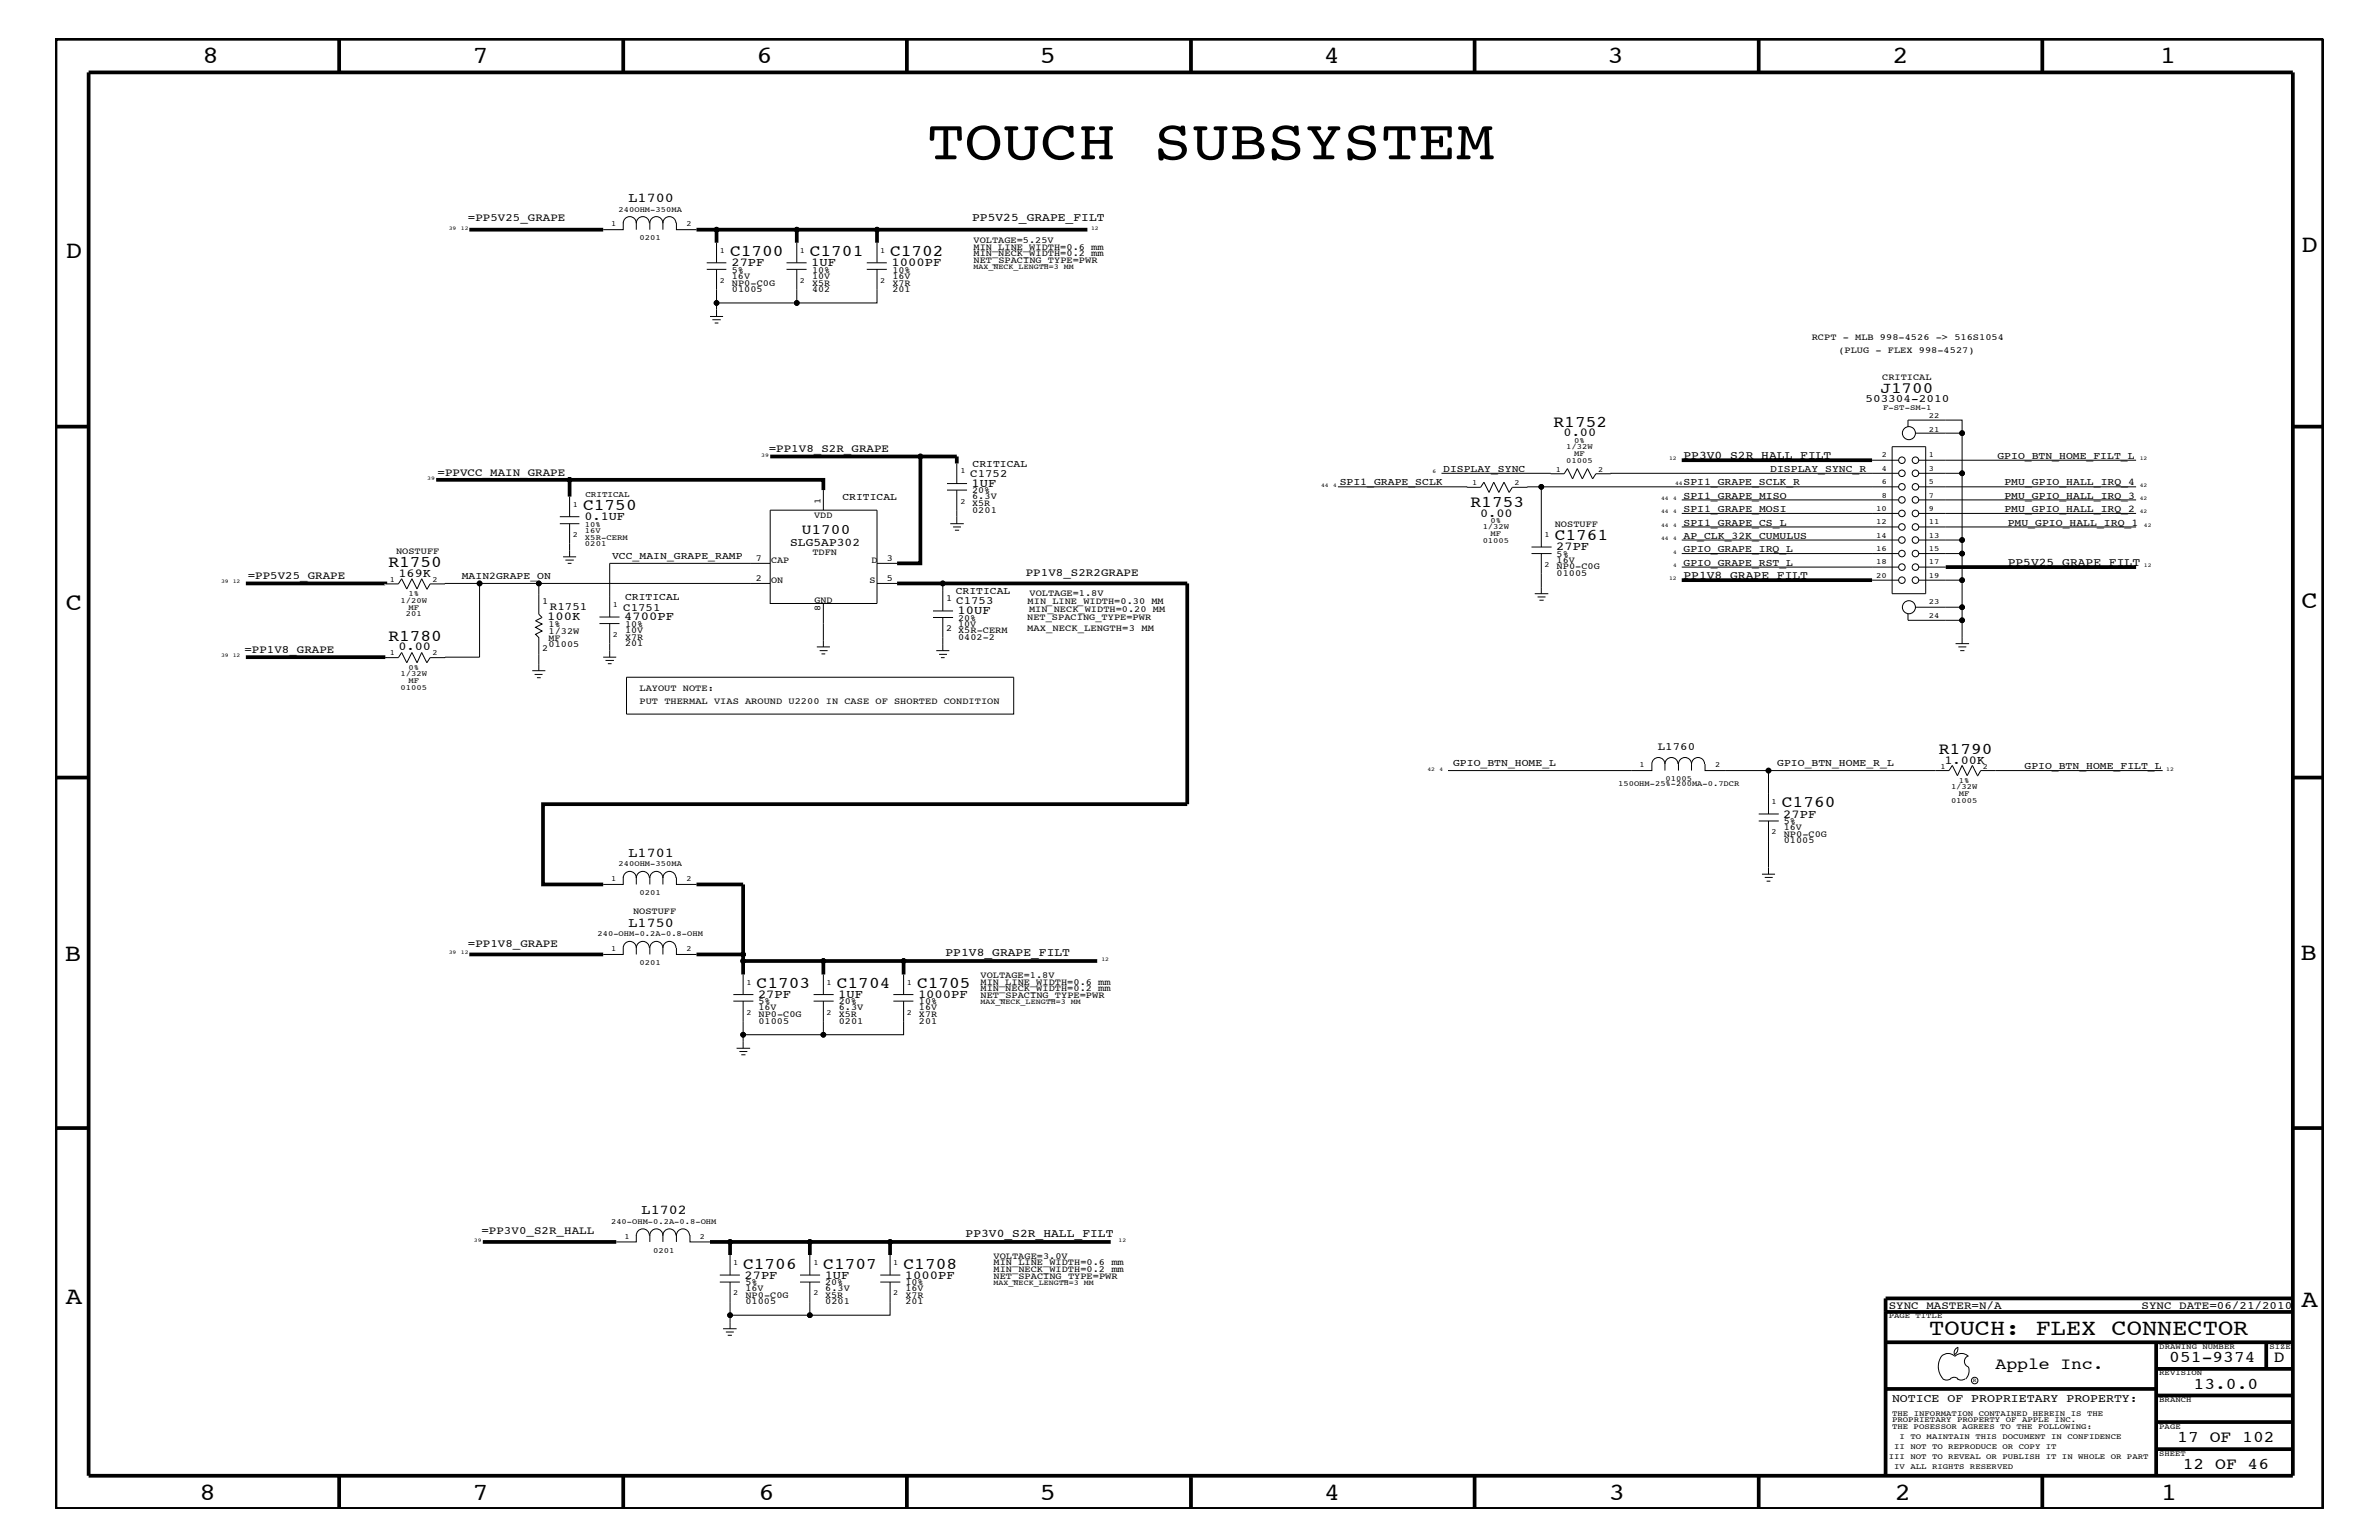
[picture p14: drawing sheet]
<svg xmlns="http://www.w3.org/2000/svg" width="432mm" height="279mm" viewBox="0 0 432 279" stroke-linecap="round" stroke-linejoin="round" font-family="sans-serif">
<defs><g id="words">
<text font-size="10.3" x="168.2" y="28.9">TOUCH SUBSYSTEM</text>
<g font-size="4.5">
<text x="36.7" y="11.5">8</text>
<text x="85.8" y="11.5">7</text>
<text x="137.3" y="11.5">6</text>
<text x="188.7" y="11.5">5</text>
<text x="240.3" y="11.5">4</text>
<text x="291.8" y="11.5">3</text>
<text x="343.5" y="11.5">2</text>
<text x="392" y="11.5">1</text>
<text x="11.9" y="46.8">D</text>
<text x="417.7" y="45.7">D</text>
<text x="11.9" y="110.6">C</text>
<text x="417.7" y="110.3">C</text>
<text x="11.8" y="174.3">B</text>
<text x="417.6" y="174.2">B</text>
<text x="11.9" y="236.7">A</text>
<text x="417.7" y="237.1">A</text>
<text x="36.2" y="272.1">8</text>
<text x="85.8" y="272.1">7</text>
<text x="137.7" y="272.1">6</text>
<text x="188.7" y="272.1">5</text>
<text x="240.4" y="272.1">4</text>
<text x="292" y="272.1">3</text>
<text x="343.9" y="272.1">2</text>
<text x="392.2" y="272.1">1</text>
</g>
<text font-size="4.1" x="350.2" y="242.3">TOUCH: FLEX CONNECTOR</text>
<g font-size="3">
<text x="132.5" y="46.5">C1700</text>
<text x="147" y="46.5">C1701</text>
<text x="161.5" y="46.5">C1702</text>
<text x="282" y="77.5">R1752</text>
<text x="105.8" y="92.6">C1750</text>
<text x="266.9" y="92.1">R1753</text>
<text x="282.2" y="98">C1761</text>
<text x="70.5" y="102.9">R1750</text>
<text x="70.5" y="116.3">R1780</text>
<text x="351.9" y="136.8">R1790</text>
<text x="323.4" y="146.5">C1760</text>
<text x="137.3" y="179.3">C1703</text>
<text x="151.9" y="179.3">C1704</text>
<text x="166.5" y="179.3">C1705</text>
<text x="134.9" y="230.2">C1706</text>
<text x="149.4" y="230.2">C1707</text>
<text x="164" y="230.2">C1708</text>
<text x="362.2" y="248.4">Apple Inc.</text>
<text x="393.7" y="247.1">051-9374</text>
<text x="398.1" y="252">13.0.0</text>
<text x="412.7" y="247.1">D</text>
<text x="395.2" y="261.6">17 OF 102</text>
<text x="396.2" y="266.6">12 OF 46</text>
</g>
<text font-size="2.9" x="341.3" y="71.2">J1700</text>
<text font-size="2.6" x="145.5" y="96.9">U1700</text>
<g font-size="2.5">
<text x="114.1" y="36.7">L1700</text>
<text x="114.1" y="155.5">L1701</text>
<text x="114.1" y="168.2">L1750</text>
<text x="116.5" y="220.3">L1702</text>
</g>
<g font-size="2.2">
<text x="132.8" y="48.3">27PF</text>
<text x="147.2" y="48.3">1UF</text>
<text x="161.8" y="48.3">1000PF</text>
<text x="283.8" y="79.2">0.00</text>
<text x="176.4" y="88.3">1UF</text>
<text x="106.1" y="94.3">0.1UF</text>
<text x="268.6" y="93.8">0.00</text>
<text x="282.4" y="99.9">27PF</text>
<text x="72.3" y="104.7">169K</text>
<text x="99.3" y="112.6">100K</text>
<text x="113.3" y="112.6">4700PF</text>
<text x="173.8" y="111.4">10UF</text>
<text x="72.3" y="118">0.00</text>
<text x="352.9" y="138.5">1.00K</text>
<text x="323.7" y="148.4">27PF</text>
<text x="137.6" y="181">27PF</text>
<text x="152.1" y="181">1UF</text>
<text x="166.6" y="181">1000PF</text>
<text x="135.1" y="232">27PF</text>
<text x="149.7" y="232">1UF</text>
<text x="164.3" y="232">1000PF</text>
</g>
<g font-size="2.1">
<text x="176.4" y="40.2">PP5V25_GRAPE_FILT</text>
<text x="305.6" y="83.3">PP3V0_S2R_HALL_FILT</text>
<text x="143.4" y="99.1">SLG5AP302</text>
<text x="305.6" y="105">PP1V8_GRAPE_FILT</text>
<text x="364.4" y="102.6">PP5V25_GRAPE_FILT</text>
<text x="171.6" y="173.5">PP1V8_GRAPE_FILT</text>
<text x="175.3" y="224.5">PP3V0_S2R_HALL_FILT</text>
<text x="343.4" y="254.4">NOTICE OF PROPRIETARY PROPERTY:</text>
</g>
<g font-size="2">
<text x="84.9" y="40.2">=PP5V25_GRAPE</text>
<text x="338.6" y="72.9">503304-2010</text>
<text x="139.5" y="82">=PP1V8_S2R_GRAPE</text>
<text x="79.4" y="86.3">=PPVCC_MAIN_GRAPE</text>
<text x="176.1" y="86.5">C1752</text>
<text x="45" y="105">=PP5V25_GRAPE</text>
<text x="186.2" y="104.4">PP1V8_S2R2GRAPE</text>
<text x="99.8" y="110.7">R1751</text>
<text x="113.1" y="110.8">C1751</text>
<text x="173.6" y="109.6">C1753</text>
<text x="44.4" y="118.4">=PP1V8_GRAPE</text>
<text x="300.9" y="136.1">L1760</text>
<text x="84.9" y="171.7">=PP1V8_GRAPE</text>
<text x="87.4" y="223.9">=PP3V0_S2R_HALL</text>
<text x="342.8" y="237.4">SYNC_MASTER=N/A</text>
<text x="388.7" y="237.4">SYNC_DATE=06/21/2010</text>
</g>
<g font-size="1.9">
<text x="362.5" y="83.3">GPIO_BTN_HOME_FILT_L</text>
<text x="176.5" y="84.7">CRITICAL</text>
<text x="243.2" y="88.1">SPI1_GRAPE_SCLK</text>
<text x="262" y="85.6">DISPLAY_SYNC</text>
<text x="305.6" y="88.1">SPI1_GRAPE_SCLK_R</text>
<text x="321.3" y="85.6">DISPLAY_SYNC_R</text>
<text x="363.8" y="88.1">PMU_GPIO_HALL_IRQ_4</text>
<text x="152.9" y="90.7">CRITICAL</text>
<text x="305.6" y="90.5">SPI1_GRAPE_MISO</text>
<text x="305.6" y="95.4">SPI1_GRAPE_CS_L</text>
<text x="305.6" y="92.9">SPI1_GRAPE_MOSI</text>
<text x="363.8" y="92.9">PMU_GPIO_HALL_IRQ_2</text>
<text x="363.8" y="90.5">PMU_GPIO_HALL_IRQ_3</text>
<text x="364.4" y="95.4">PMU_GPIO_HALL_IRQ_1</text>
<text x="111.1" y="101.5">VCC_MAIN_GRAPE_RAMP</text>
<text x="305.6" y="97.7">AP_CLK_32K_CUMULUS</text>
<text x="305.6" y="100.2">GPIO_GRAPE_IRQ_L</text>
<text x="83.8" y="105.1">MAIN2GRAPE_ON</text>
<text x="173.5" y="107.7">CRITICAL</text>
<text x="305.6" y="102.6">GPIO_GRAPE_RST_L</text>
<text x="113.5" y="108.9">CRITICAL</text>
<text x="263.7" y="139">GPIO_BTN_HOME_L</text>
<text x="322.6" y="139">GPIO_BTN_HOME_R_L</text>
<text x="367.5" y="139.6">GPIO_BTN_HOME_FILT_L</text>
</g>
<g font-size="1.7">
<text x="176.7" y="47.7">NET_SPACING_TYPE=PWR</text>
<text x="176.7" y="45.3">MIN_LINE_WIDTH=0.6 mm</text>
<text x="176.7" y="46.5">MIN_NECK_WIDTH=0.2 mm</text>
<text x="176.7" y="44.1">VOLTAGE=5.25V</text>
<text x="132.8" y="49.6">5%</text>
<text x="132.8" y="50.7">16V</text>
<text x="132.8" y="53">01005</text>
<text x="132.8" y="51.8">NP0-C0G</text>
<text x="147.4" y="53">402</text>
<text x="147.4" y="49.6">10%</text>
<text x="147.4" y="50.7">10V</text>
<text x="147.4" y="51.8">X5R</text>
<text x="162" y="50.7">16V</text>
<text x="162" y="53">201</text>
<text x="162" y="51.8">X7R</text>
<text x="162" y="49.6">10%</text>
<text x="328.8" y="61.7">RCPT - MLB 998-4526 -&gt; 516S1054</text>
<text x="333.7" y="64">(PLUG - FLEX 998-4527)</text>
<text x="341.6" y="68.9">CRITICAL</text>
<text x="176.4" y="89.5">20%</text>
<text x="147.8" y="94">VDD</text>
<text x="148.9" y="91.4" transform="rotate(-90 148.9 91.4)">1</text>
<text x="176.4" y="91.8">X5R</text>
<text x="176.4" y="93.1">0201</text>
<text x="176.4" y="90.6">6.3V</text>
<text x="282.2" y="95.6">NOSTUFF</text>
<text x="71.9" y="100.4">NOSTUFF</text>
<text x="137.2" y="101.8">7</text>
<text x="147.4" y="100.8">TDFN</text>
<text x="161" y="101.8">3</text>
<text x="282.5" y="101">5%</text>
<text x="137.2" y="105.4">2</text>
<text x="140" y="102.2">CAP</text>
<text x="140" y="105.9">ON</text>
<text x="157.8" y="105.9">S</text>
<text x="158.2" y="102.2">D</text>
<text x="161" y="105.4">5</text>
<text x="282.5" y="104.6">01005</text>
<text x="282.5" y="102.1">16V</text>
<text x="282.5" y="103.3">NP0-C0G</text>
<text x="98.4" y="109.6">1</text>
<text x="99.6" y="113.8">1%</text>
<text x="113.5" y="113.7">10%</text>
<text x="147.8" y="109.3">GND</text>
<text x="148.9" y="110.9" transform="rotate(-90 148.9 110.9)">8</text>
<text x="171.7" y="109">1</text>
<text x="173.9" y="113.7">10V</text>
<text x="173.9" y="112.6">20%</text>
<text x="186.4" y="112.6">NET_SPACING_TYPE=PWR</text>
<text x="186.5" y="109.6">MIN_LINE_WIDTH=0.30 MM</text>
<text x="186.8" y="111">MIN_NECK_WIDTH=0.20 MM</text>
<text x="186.9" y="108.1">VOLTAGE=1.8V</text>
<text x="98.4" y="118.1">2</text>
<text x="99.6" y="117.5">01005</text>
<text x="99.6" y="115.1">1/32W</text>
<text x="99.6" y="116.3">MF</text>
<text x="113.5" y="117.3">201</text>
<text x="113.5" y="114.8">10V</text>
<text x="113.5" y="116.1">X7R</text>
<text x="171.7" y="114.5">2 X5R-CERM</text>
<text x="173.9" y="116.2">0402-2</text>
<text x="186.4" y="114.4">MAX_NECK_LENGTH=3 MM</text>
<text x="116.1" y="125.3">LAYOUT NOTE:</text>
<text x="116.1" y="127.7">PUT THERMAL VIAS AROUND U2200 IN CASE OF SHORTED CONDITION</text>
<text x="323.8" y="149.5">5%</text>
<text x="323.8" y="151.8">NP0-C0G</text>
<text x="323.8" y="153">01005</text>
<text x="323.8" y="150.7">16V</text>
<text x="114.9" y="165.9">NOSTUFF</text>
<text x="178" y="179.9">MIN_NECK_WIDTH=0.2 mm</text>
<text x="178" y="178.7">MIN_LINE_WIDTH=0.6 mm</text>
<text x="178" y="177.4">VOLTAGE=1.8V</text>
<text x="137.7" y="183.3">16V</text>
<text x="137.7" y="182.2">5%</text>
<text x="137.7" y="184.6">NP0-C0G</text>
<text x="137.7" y="185.8">01005</text>
<text x="152.2" y="182.2">20%</text>
<text x="152.2" y="184.6">X5R</text>
<text x="152.2" y="185.8">0201</text>
<text x="152.2" y="183.3">6.3V</text>
<text x="166.8" y="182.2">10%</text>
<text x="166.8" y="183.3">16V</text>
<text x="166.8" y="184.6">X7R</text>
<text x="166.8" y="185.8">201</text>
<text x="178" y="181">NET_SPACING_TYPE=PWR</text>
<text x="135.3" y="233.2">5%</text>
<text x="149.8" y="233.2">20%</text>
<text x="164.3" y="233.2">10%</text>
<text x="180.3" y="232">NET_SPACING_TYPE=PWR</text>
<text x="180.3" y="229.6">MIN_LINE_WIDTH=0.6 mm</text>
<text x="180.3" y="230.7">MIN_NECK_WIDTH=0.2 mm</text>
<text x="180.3" y="228.4">VOLTAGE=3.0V</text>
<text x="135.3" y="236.7">01005</text>
<text x="135.3" y="234.3">16V</text>
<text x="135.3" y="235.5">NP0-C0G</text>
<text x="149.8" y="235.5">X5R</text>
<text x="149.8" y="236.7">0201</text>
<text x="149.8" y="234.3">6.3V</text>
<text x="164.3" y="234.3">16V</text>
<text x="164.3" y="235.5">X7R</text>
<text x="164.3" y="236.7">201</text>
</g>
<text font-size="1.5" x="106.3" y="90.1">CRITICAL</text>
<g font-size="1.4">
<text x="110.9" y="41">1</text>
<text x="112.3" y="38.4">240OHM-350MA</text>
<text x="124.6" y="41">2</text>
<text x="116.1" y="43.5">0201</text>
<text x="130.6" y="45.9">1</text>
<text x="145.2" y="45.9">1</text>
<text x="159.8" y="45.9">1</text>
<text x="130.6" y="51.3">2</text>
<text x="145.2" y="51.3">2</text>
<text x="159.8" y="51.3">2</text>
<text x="176.7" y="48.9">MAX_NECK_LENGTH=3 MM</text>
<text x="341.8" y="74.4">F-ST-SM-1</text>
<text x="350.1" y="75.8">22</text>
<text x="284.3" y="83.9">01005</text>
<text x="284.3" y="81.5">1/32W</text>
<text x="285.7" y="82.7">MF</text>
<text x="285.7" y="80.3">0%</text>
<text x="341.5" y="83">2</text>
<text x="350.1" y="83">1</text>
<text x="350.1" y="78.3">21</text>
<text x="174.3" y="85.9">1</text>
<text x="267.2" y="88">1</text>
<text x="274.9" y="88">2</text>
<text x="282.4" y="85.6">1</text>
<text x="290.1" y="85.6">2</text>
<text x="341.5" y="87.8">6</text>
<text x="341.5" y="85.4">4</text>
<text x="350.1" y="87.8">5</text>
<text x="350.1" y="85.4">3</text>
<text x="104" y="92">1</text>
<text x="106.2" y="95.6">10%</text>
<text x="174.3" y="91.4">2</text>
<text x="270.6" y="94.9">0%</text>
<text x="340.5" y="95.1">12</text>
<text x="340.5" y="92.7">10</text>
<text x="341.5" y="90.3">8</text>
<text x="350.1" y="92.7">9</text>
<text x="350.1" y="90.3">7</text>
<text x="350.1" y="95.1">11</text>
<text x="104" y="97.4">2</text>
<text x="106.2" y="96.7">16V</text>
<text x="106.2" y="97.9">X5R-CERM</text>
<text x="106.2" y="99.1">0201</text>
<text x="269.1" y="96">1/32W</text>
<text x="269.1" y="98.5">01005</text>
<text x="270.6" y="97.2">MF</text>
<text x="280.3" y="97.4">1</text>
<text x="340.5" y="97.6">14</text>
<text x="340.5" y="99.9">16</text>
<text x="350.1" y="97.6">13</text>
<text x="350.1" y="99.9">15</text>
<text x="70.8" y="105.6">1</text>
<text x="78.5" y="105.6">2</text>
<text x="280.3" y="102.9">2</text>
<text x="340.5" y="102.4">18</text>
<text x="340.5" y="104.8">20</text>
<text x="350.1" y="102.4">17</text>
<text x="350.1" y="104.8">19</text>
<text x="72.7" y="109.3">1/20W</text>
<text x="73.7" y="111.8">201</text>
<text x="74.1" y="110.6">MF</text>
<text x="74.1" y="108.1">1%</text>
<text x="111.3" y="110.2">1</text>
<text x="350.1" y="112.2">24</text>
<text x="350.1" y="109.7">23</text>
<text x="70.8" y="118.9">1</text>
<text x="78.5" y="118.9">2</text>
<text x="111.3" y="115.6">2</text>
<text x="72.7" y="122.7">1/32W</text>
<text x="72.7" y="125.2">01005</text>
<text x="74.1" y="123.9">MF</text>
<text x="74.1" y="121.5">0%</text>
<text x="293.7" y="142.6">150OHM-25%-200MA-0.7DCR</text>
<text x="297.6" y="139.2">1</text>
<text x="302.3" y="141.8">01005</text>
<text x="311.3" y="139.2">2</text>
<text x="352.2" y="139.5">1</text>
<text x="354.1" y="143.2">1/32W</text>
<text x="355.6" y="142">1%</text>
<text x="359.9" y="139.5">2</text>
<text x="321.6" y="145.9">1</text>
<text x="354.1" y="145.7">01005</text>
<text x="355.6" y="144.5">MF</text>
<text x="321.6" y="151.3">2</text>
<text x="110.9" y="159.9">1</text>
<text x="112.3" y="157.2">240OHM-350MA</text>
<text x="124.6" y="159.9">2</text>
<text x="116.1" y="162.4">0201</text>
<text x="108.5" y="169.9">240-OHM-0.2A-0.8-OHM</text>
<text x="110.9" y="172.6">1</text>
<text x="124.6" y="172.6">2</text>
<text x="116.1" y="175.1">0201</text>
<text x="135.5" y="178.7">1</text>
<text x="150" y="178.7">1</text>
<text x="164.6" y="178.7">1</text>
<text x="135.5" y="184.1">2</text>
<text x="150" y="184.1">2</text>
<text x="164.6" y="184.1">2</text>
<text x="178" y="182.2">MAX_NECK_LENGTH=3 MM</text>
<text x="110.9" y="222">240-OHM-0.2A-0.8-OHM</text>
<text x="113.4" y="224.7">1</text>
<text x="118.5" y="227.3">0201</text>
<text x="127" y="224.7">2</text>
<text x="133.1" y="229.6">1</text>
<text x="147.7" y="229.6">1</text>
<text x="162.1" y="229.6">1</text>
<text x="180.3" y="233.2">MAX_NECK_LENGTH=3 MM</text>
<text x="133.1" y="235">2</text>
<text x="147.7" y="235">2</text>
<text x="162.1" y="235">2</text>
<text x="342.8" y="239.2">PAGE TITLE</text>
<text x="391.9" y="244.7">DRAWING NUMBER</text>
<text x="411.9" y="244.7">SIZE</text>
<text x="391.9" y="249.5">REVISION</text>
<text x="343.4" y="256.8">THE INFORMATION CONTAINED HEREIN IS THE</text>
<text x="391.9" y="254.4">BRANCH</text>
<text x="343.4" y="258">PROPRIETARY PROPERTY OF APPLE INC.</text>
<text x="343.4" y="259.3">THE POSESSOR AGREES TO THE FOLLOWING:</text>
<text x="343.8" y="262.9">II NOT TO REPRODUCE OR COPY IT</text>
<text x="344.8" y="261.1">I TO MAINTAIN THIS DOCUMENT IN CONFIDENCE</text>
<text x="391.9" y="259.3">PAGE</text>
<text x="342.8" y="264.7">III NOT TO REVEAL OR PUBLISH IT IN WHOLE OR PART</text>
<text x="343.8" y="266.6">IV ALL RIGHTS RESERVED</text>
<text x="391.9" y="264.1">SHEET</text>
</g>
<g font-size="1">
<text x="81.4" y="41.7">39</text>
<text x="83.6" y="41.7">12</text>
<text x="198" y="41.7">12</text>
<text x="138.2" y="82.8">39</text>
<text x="302.9" y="83.5">12</text>
<text x="388.4" y="83.5">12</text>
<text x="77.6" y="87.1">39</text>
<text x="239.8" y="88.3">44</text>
<text x="242" y="88.3">4</text>
<text x="260" y="85.9">6</text>
<text x="304" y="88.1">44</text>
<text x="388.4" y="88.3">42</text>
<text x="301.5" y="90.7">44</text>
<text x="301.5" y="95.6">44</text>
<text x="301.5" y="93.2">44</text>
<text x="303.7" y="90.7">4</text>
<text x="303.7" y="95.6">4</text>
<text x="303.7" y="93.2">4</text>
<text x="388.4" y="93.2">42</text>
<text x="388.4" y="90.7">42</text>
<text x="389.1" y="95.6">42</text>
<text x="301.5" y="98">44</text>
<text x="303.7" y="100.4">4</text>
<text x="303.7" y="98">4</text>
<text x="40.1" y="105.9">39 12</text>
<text x="302.9" y="105.3">12</text>
<text x="303.7" y="102.9">4</text>
<text x="389.1" y="102.9">12</text>
<text x="40.1" y="119.2">39 12</text>
<text x="259.1" y="139.8">42</text>
<text x="261.3" y="139.8">4</text>
<text x="393.2" y="139.8">12</text>
<text x="81.4" y="173.2">39</text>
<text x="83.7" y="173.2">12</text>
<text x="199.9" y="174.4">12</text>
<text x="86" y="225.3">39</text>
<text x="203" y="225.3">12</text>
<text x="358.1" y="250.7">R</text>
</g>
</g></defs>
<g fill="none" stroke="#000" stroke-width=".18">
<path d="M113.1 40.5a1.19 1.19 0 0 1 1.2-1.2 1.19 1.19 0 0 1 1.2 1.2 1.19 1.19 0 0 1 1.2-1.2 1.19 1.19 0 0 1 1.2 1.2M113.1 40.4v1.3h-3.6M115.5 40.4v1.3M117.9 40.4v1.3M117.9 40.5a1.19 1.19 0 0 1 1.2-1.2 1.19 1.19 0 0 1 1.2 1.2 1.19 1.19 0 0 1 1.2-1.2 1.19 1.19 0 0 1 1.2 1.2M120.3 40.4v1.3M122.8 40.4v1.3h3.6M128.3 47.7h3.5M128.3 48.9h3.5M128.9 57.4h2.3M129.3 58h1.5M129.7 58.6h.7"/>
<path d="M130.1 48.9v6.1h14.5v-6.1M130.1 44v3.7M130.1 55v2.4M142.8 47.7h3.6M142.8 48.9h3.6M144.6 44v3.7M157.3 48.9h3.7M157.3 47.7h3.7M159.2 48.9v6.1h-14.6M159.2 44v3.7M346.3 77.4v-1.2h9.8v2.4h-8.4M356.1 78.6v7.3"/>
<path d="M101.6 95h3.6M101.6 93.7h3.6M103.4 90.1v3.6M103.4 95v6M139.8 92.6h19.4v16.9h-19.4zM149.4 88.9v3.7M171.9 88.9h3.6M171.9 87.7h3.6M172.5 95h2.4M173 95.6h1.4M173.3 96.2h.8M173.7 84.1v3.6"/>
<path d="M173.7 88.9v6.1M242.8 88.3l25.9 .1 .6-.9 1 1.8 .8-1.8 1 1.8 .9-1.8 .9 1.8 .6-.9 5.3-.1v10.9M261.6 85.9l22.3 .1 .6-1 .9 1.9 .9-1.9 .9 1.9 .9-1.9 1 1.9 .6-.9 2.7-.1h52.2M278 99.2h3.6M279.8 88.3h64.8M305.2 93.2h39.4M305.2 90.7h39.4M305.2 98h39.4M305.2 95.6h39.4M339.8 83.5h4.8M343.4 81h6.1v26.7h-6.1zM348.3 85.9h7.8v12.1h-7.8"/>
<path d="M348.3 93.2h39.4M348.3 90.7h39.4M348.3 95.6h39.4M348.3 83.5h39.4M348.3 88.3h39.4M356.1 98v2.4M69.9 105.9h2.4l.6-.9 .9 1.9 1-1.9 .9 1.9 .8-1.9 1 1.9M87 105.9v13.3l-8.9 .1-.6 .9-1-1.8-.8 1.8-.9-1.8-1 1.8-.9-1.8-.6 .9h-2.4M97.8 105.9h-19.7l-.6 1.1M102.2 101h2.4M102.6 101.6h1.5M103 102.2h.7"/>
<path d="M108.8 113.1h3.6M108.8 111.9h3.6M109.5 119.2h2.4M109.9 119.8h1.5M110.7 113.1v6.1M139.8 105.9h-42v5.5l.6 .6-1.2 .6 1.2 .6-1.2 .6 1.2 .7-1.2 .6 .6 .6v6M139.8 102.2h-29.1v9.7M148.3 117.4h2.3M148.8 118h1.4M149.1 118.6h.7M149.4 109.5v7.9M159.2 105.9h3.6"/>
<path d="M159.2 102.2h3.6M169.3 110.8h3.7M169.3 112h3.7M169.9 118h2.4M170.4 118.7h1.5M170.8 119.3h.7M171.1 105.9v4.9M171.1 112v6M278 100.4h3.6M278.6 107.7h2.4M279.1 108.3h1.4M279.4 108.9h.8"/>
<path d="M279.8 100.4v7.3M305.2 100.4h39.4M305.2 102.9h39.4M339.8 105.3h4.8M347.7 110.2h8.4v2.3h-9.8v-1.1M348.3 100.4h7.8v4.9h-7.8M348.3 102.9h4.9M354.9 116.8h2.5M355.5 117.4h1.4M355.8 118h.8M356.1 105.3v4.9M356.1 112.5v4.3"/>
<path d="M96.6 121.7h2.4M97 122.4h1.5M97.5 123h.6M110.3 120.4h.7M113.7 122.9h70.3v6.7h-70.3zM302.2 138.6a1.19 1.19 0 0 1 1.2-1.2 1.19 1.19 0 0 1 1.2 1.2M302.2 138.6a1.19 1.19 0 0 0-1.2-1.2 1.19 1.19 0 0 0-1.2 1.2v1.2h-37M302.2 138.6v1.2M307 138.6a1.19 1.19 0 0 1 1.2-1.2 1.19 1.19 0 0 1 1.2 1.2M307 138.6a1.19 1.19 0 0 0-1.2-1.2 1.19 1.19 0 0 0-1.2 1.2v1.2M307 138.6v1.2M309.5 138.6v1.2h44.3l.6-.9 .9 1.8 .8-1.8 1 1.8 .9-1.8 .9 1.8"/>
<path d="M321 139.8v7.9M392.5 139.8h-33l-.6 1M113.1 159.3a1.19 1.19 0 0 1 1.2-1.2 1.19 1.19 0 0 1 1.2 1.2 1.19 1.19 0 0 1 1.2-1.2 1.19 1.19 0 0 1 1.2 1.2M113.1 159.2v1.3h-3.6M115.5 159.2v1.3M117.9 159.2v1.3M117.9 159.3a1.19 1.19 0 0 1 1.2-1.2 1.19 1.19 0 0 1 1.2 1.2 1.19 1.19 0 0 1 1.2-1.2 1.19 1.19 0 0 1 1.2 1.2M120.3 159.2v1.3M122.8 159.2v1.3h3.6M319.2 148.9h3.7M319.2 147.7h3.7M319.8 158.6h2.4"/>
<path d="M320.3 159.2h1.5M320.7 159.9h.6M321 148.9v9.7M115.5 172a1.19 1.19 0 0 1 1.2-1.2 1.19 1.19 0 0 1 1.2 1.2M115.5 172a1.19 1.19 0 0 0-1.2-1.2 1.19 1.19 0 0 0-1.2 1.2v1.2h-3.6M115.5 172v1.2M120.3 172a1.19 1.19 0 0 1 1.2-1.2 1.19 1.19 0 0 1 1.2 1.2M120.3 172a1.19 1.19 0 0 0-1.2-1.2 1.19 1.19 0 0 0-1.2 1.2v1.2M120.3 172v1.2M122.8 172v1.2h3.6M134.9 176.8v3.6M149.4 176.8v3.6"/>
<path d="M164 176.8v3.6M133.1 180.4h3.6M133.1 181.6h3.6M133.7 190.2h2.5M134.2 190.8h1.4M134.5 191.4h.8M134.9 181.6v6.1h14.5v-6.1M134.9 187.7v2.5M147.7 180.4h3.6M147.7 181.6h3.6M162.1 181.6h3.7M162.1 180.4h3.7"/>
<path d="M164 181.6v6.1h-14.6M115.5 224.1a1.19 1.19 0 0 1 1.2-1.1 1.19 1.19 0 0 1 1.2 1.1M115.5 224.1v1.2h-3.6M117.9 224.1v1.2M117.9 224.1a1.19 1.19 0 0 1 1.2-1.1 1.19 1.19 0 0 1 1.2 1.1 1.19 1.19 0 0 1 1.2-1.1 1.19 1.19 0 0 1 1.2 1.1M120.3 224.1v1.2M122.8 224.1a1.19 1.19 0 0 1 1.2-1.1 1.19 1.19 0 0 1 1.1 1.1M122.8 224.1v1.2M125.2 224.1v1.2h3.7M130.6 231.3h3.7M130.6 232.6h3.7M132.5 232.6v6h14.5v-6"/>
<path d="M132.5 227.7v3.6M132.5 238.6v2.5M145.2 231.3h3.7M145.2 232.6h3.7M147 227.7v3.6M159.8 232.6h3.6M159.8 231.3h3.6M161.6 232.6v6h-14.6M161.6 227.7v3.6M131.2 241.1h2.5M131.7 241.7h1.5M132.1 242.3h.8"/>
<path d="M352.4 246.1a1.69 1.69 0 0 1 2.4 0M352.4 246a3.3 3.3 0 0 0 .3 4.1M352.6 250.2l.7 .2 .7-.2M354 250.2l.7-.3 .7 .3M354.8 246.1a1.69 1.69 0 0 1 2.5 0M355.3 250.2l.7 .2 .7-.2M355.3 244.4l.1 .3a1.18 1.18 0 0 1-.6 1M355.4 244.4a.99 .99 0 0 0-.6 1.4M357.2 246a1.04 1.04 0 0 0-.6 1 1.04 1.04 0 0 0 .6 1M357.3 248l.1 .7a2.11 2.11 0 0 1-.6 1.5"/>
<circle cx="130.1" cy="55" r=".42"/>
<circle cx="130.1" cy="41.7" r=".42"/>
<circle cx="144.6" cy="55" r=".42"/>
<circle cx="144.6" cy="41.7" r=".42"/>
<circle cx="159.2" cy="41.7" r=".42"/>
<circle cx="346.5" cy="78.6" r="1.19"/>
<circle cx="356.1" cy="78.6" r=".42"/>
<circle cx="103.4" cy="87.1" r=".42"/>
<circle cx="167.1" cy="82.8" r=".42"/>
<circle cx="279.8" cy="88.3" r=".42"/>
<circle cx="345.2" cy="93.2" r=".59"/>
<circle cx="345.2" cy="90.7" r=".59"/>
<circle cx="345.2" cy="88.3" r=".59"/>
<circle cx="345.2" cy="85.9" r=".59"/>
<circle cx="345.2" cy="98" r=".59"/>
<circle cx="345.2" cy="83.5" r=".59"/>
<circle cx="345.2" cy="95.6" r=".59"/>
<circle cx="347.7" cy="85.9" r=".59"/>
<circle cx="347.7" cy="88.3" r=".59"/>
<circle cx="347.7" cy="93.2" r=".59"/>
<circle cx="347.7" cy="95.6" r=".59"/>
<circle cx="347.7" cy="90.7" r=".59"/>
<circle cx="347.7" cy="83.5" r=".59"/>
<circle cx="347.7" cy="98" r=".59"/>
<circle cx="356.1" cy="85.9" r=".42"/>
<circle cx="356.1" cy="98" r=".42"/>
<circle cx="87" cy="105.9" r=".42"/>
<circle cx="97.8" cy="105.9" r=".42"/>
<circle cx="171.1" cy="105.9" r=".42"/>
<circle cx="345.2" cy="100.4" r=".59"/>
<circle cx="345.2" cy="102.9" r=".59"/>
<circle cx="345.2" cy="105.3" r=".59"/>
<circle cx="346.5" cy="110.2" r="1.19"/>
<circle cx="347.7" cy="100.4" r=".59"/>
<circle cx="347.7" cy="102.9" r=".59"/>
<circle cx="347.7" cy="105.3" r=".59"/>
<circle cx="356.1" cy="105.3" r=".42"/>
<circle cx="356.1" cy="100.4" r=".42"/>
<circle cx="356.1" cy="112.5" r=".42"/>
<circle cx="356.1" cy="110.2" r=".42"/>
<circle cx="321" cy="139.8" r=".42"/>
<circle cx="134.9" cy="173.2" r=".42"/>
<circle cx="134.9" cy="174.4" r=".42"/>
<circle cx="149.4" cy="174.4" r=".42"/>
<circle cx="164" cy="174.4" r=".42"/>
<circle cx="134.9" cy="187.7" r=".42"/>
<circle cx="149.4" cy="187.7" r=".42"/>
<circle cx="132.5" cy="225.3" r=".42"/>
<circle cx="132.5" cy="238.6" r=".42"/>
<circle cx="147" cy="225.3" r=".42"/>
<circle cx="147" cy="238.6" r=".42"/>
<circle cx="161.6" cy="225.3" r=".42"/>
<circle cx="358.4" cy="250.5" r=".59"/>
</g>
<g fill="none" stroke="#000" stroke-width=".68" stroke-linecap="butt">
<path d="M10.1 7h411.6v266.8h-411.6zM16.1 13.1h400.1v254.6h-400.1zM61.6 7v6.1M113.1 7v6.1M164.6 7v6.1M216.2 7v6.1M267.6 7v6.1M319.2 7v6.1M370.7 7v6.1M85.2 41.7h24.3M126.4 41.7h3.7M130.1 41.7v2.3"/>
<path d="M130.1 41.7h14.5v2.3M144.6 41.7h52.8M159.2 41.7v2.3M10.1 77.4h6M416.2 77.4h5.5M79.2 87.1h24.2M139.8 82.8h27.3M149.4 88.9v-1.8h-46v3M173.7 84.1v-1.3h-6.6v19.4h-4.3M305.2 83.5h34.6M44.6 105.9h25.3M44.6 119.2l25.3 .1"/>
<path d="M162.8 105.9h52.7v40h-116.9v14.6h10.9M305.2 105.3h34.6M353.2 102.9h34.5M10.1 141.1h6M416.2 141.1h5.5M85.2 173.2h24.3M126.4 160.5h8.5v12.7h-8.5M134.9 174.4h14.5v2.4M134.9 173.2v3.6M149.4 174.4h14.6v2.4M164 174.4h35.1M10.1 204.7h6"/>
<path d="M416.2 204.7h5.5M87.6 225.3h24.3M128.9 225.3h3.6M132.5 225.3v2.4M132.5 225.3h14.5v2.4M147 225.3h54.6M161.6 225.3v2.4M342.2 238h74M416.2 235.6h-74v32.1M342.2 252h49.2M342.2 243.5h74M391.4 248.4h24.8"/>
<path d="M391.4 243.5v24.2M391.4 258h24.8M391.4 253.2h24.8M411.3 243.5v4.9M61.6 267.7v6.1M113.1 267.7v6.1M164.6 267.7v6.1M216.2 268v5.8M267.6 267.7v6.1M319.2 267.7v6.1M370.7 267.7v6.1M391.4 262.9h24.8"/>
</g>
<g fill="#000">
<circle cx="130" cy="55" r=".42"/>
<circle cx="130" cy="41.7" r=".42"/>
<circle cx="144.6" cy="55" r=".42"/>
<circle cx="144.6" cy="41.7" r=".42"/>
<circle cx="159.2" cy="41.7" r=".42"/>
<circle cx="356.1" cy="78.6" r=".42"/>
<circle cx="103.4" cy="87.1" r=".42"/>
<circle cx="167" cy="82.8" r=".42"/>
<circle cx="279.7" cy="88.3" r=".42"/>
<circle cx="356.1" cy="98" r=".42"/>
<circle cx="356.1" cy="85.9" r=".42"/>
<circle cx="87" cy="105.9" r=".42"/>
<circle cx="97.8" cy="105.9" r=".42"/>
<circle cx="171.1" cy="105.9" r=".42"/>
<circle cx="356.1" cy="110.2" r=".42"/>
<circle cx="356.1" cy="112.6" r=".42"/>
<circle cx="356.1" cy="105.3" r=".42"/>
<circle cx="356.1" cy="100.4" r=".42"/>
<circle cx="321" cy="139.8" r=".42"/>
<circle cx="134.9" cy="173.2" r=".42"/>
<circle cx="134.9" cy="174.4" r=".42"/>
<circle cx="149.4" cy="174.4" r=".42"/>
<circle cx="164" cy="174.4" r=".42"/>
<circle cx="134.9" cy="187.7" r=".42"/>
<circle cx="149.4" cy="187.7" r=".42"/>
<circle cx="132.5" cy="225.3" r=".42"/>
<circle cx="132.5" cy="238.6" r=".42"/>
<circle cx="147" cy="225.3" r=".42"/>
<circle cx="147" cy="238.6" r=".42"/>
<circle cx="161.5" cy="225.3" r=".42"/>
</g>
<use href="#words"/>
</svg>
